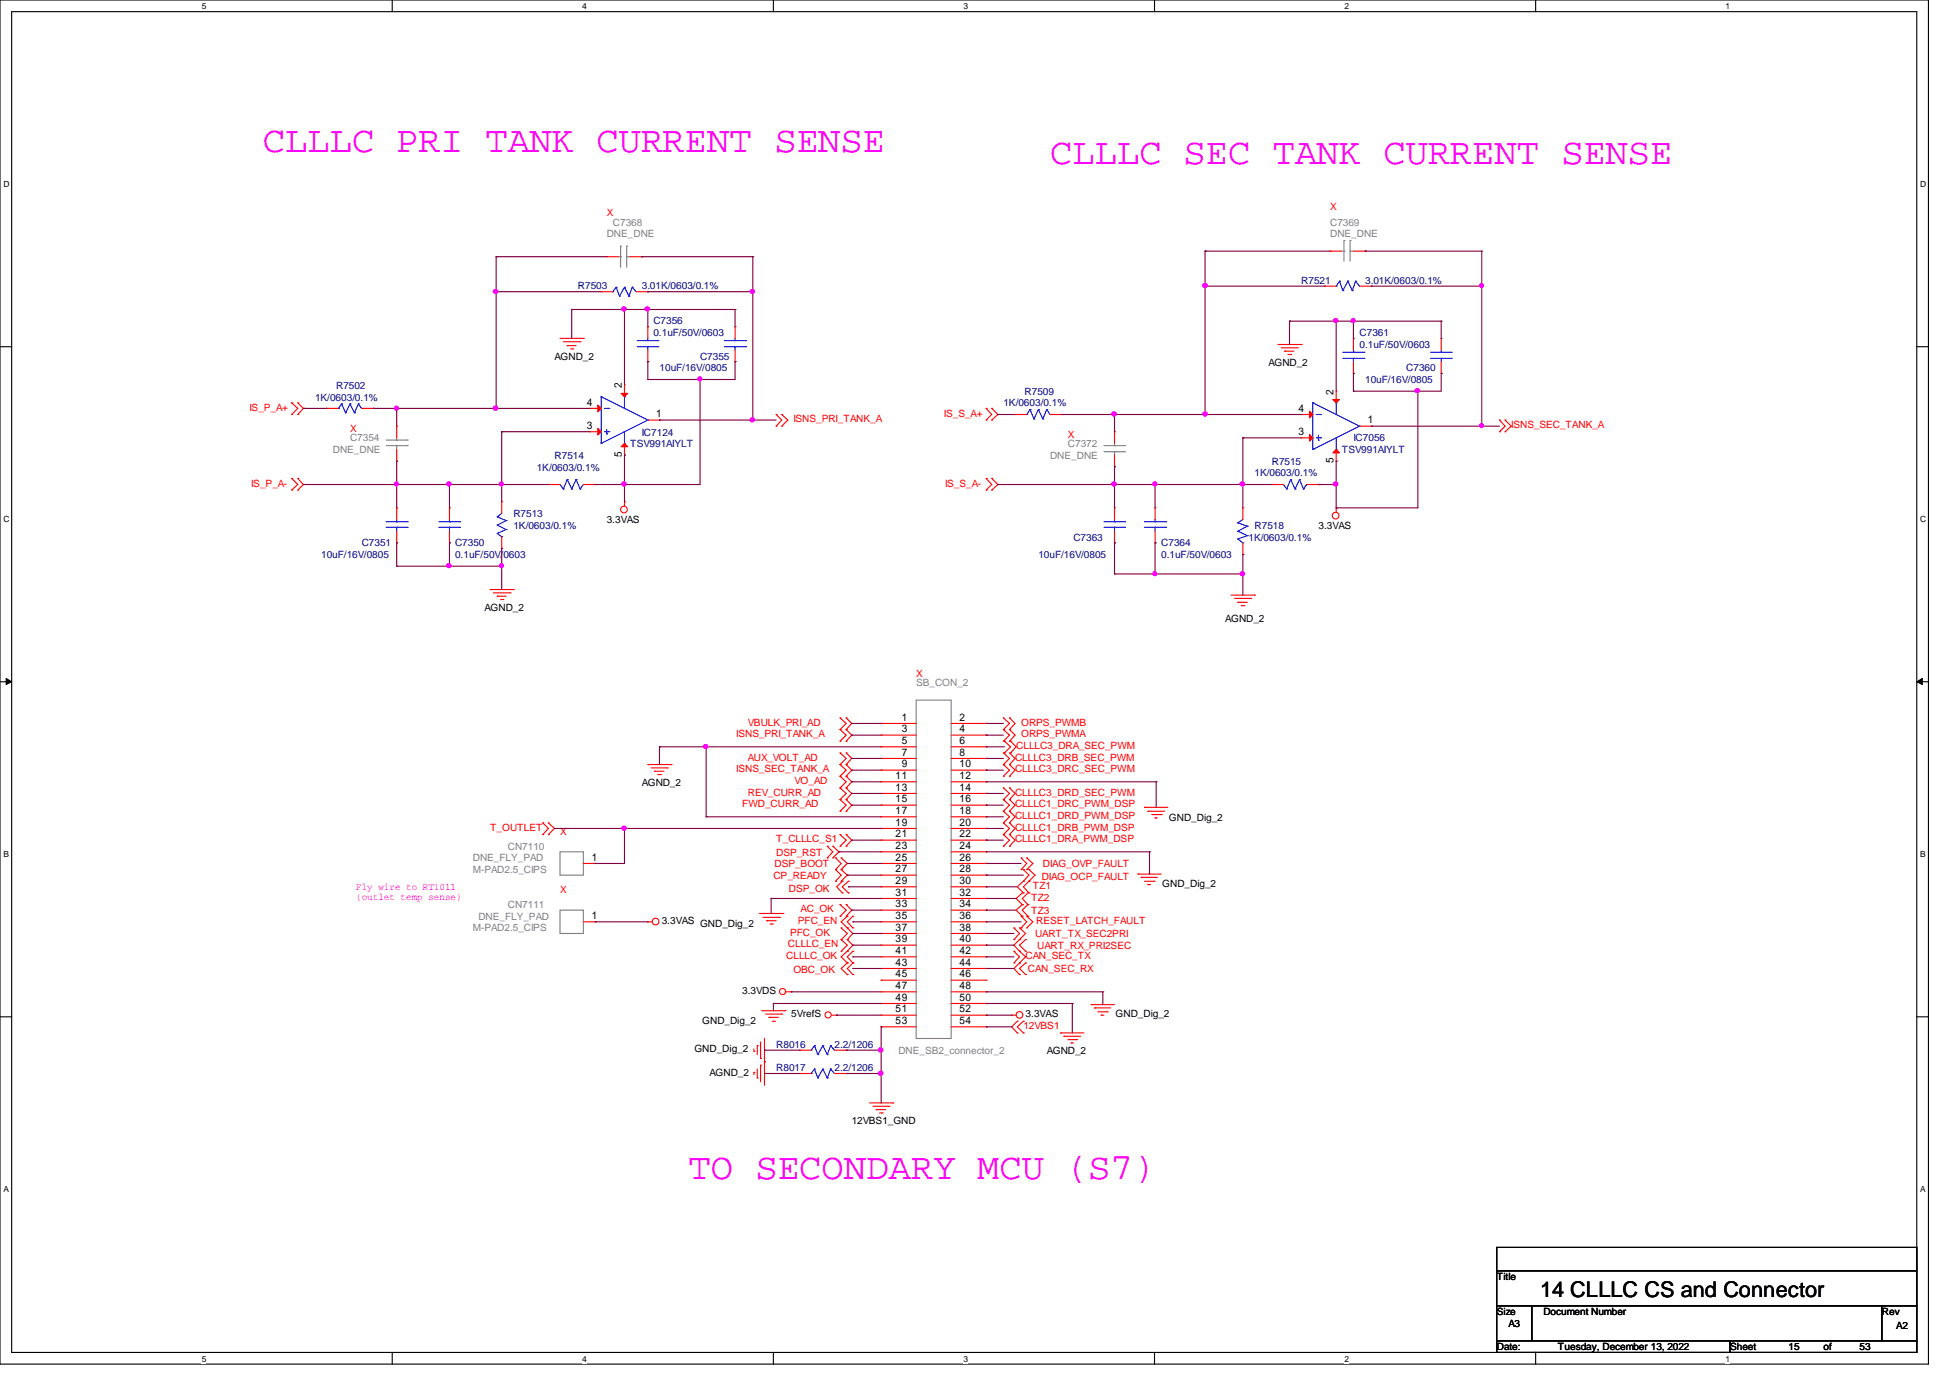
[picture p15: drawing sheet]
<svg xmlns="http://www.w3.org/2000/svg" width="297mm" height="210mm" viewBox="0 0 297 210" stroke-linecap="round" stroke-linejoin="round" font-family="sans-serif">
<defs><g id="words">
<g font-size="5.7" fill="#f0f">
<text x="40" y="23.2">CLLLC PRI TANK CURRENT SENSE</text>
<text x="160" y="25">CLLLC SEC TANK CURRENT SENSE</text>
<text x="104.9" y="179.7">TO SECONDARY MCU (S7)</text>
</g>
<text font-size="3.3" x="234.7" y="197.7">14 CLLLC CS and Connector</text>
<g font-size="1.6">
<text x="94.7" y="59.2" transform="rotate(-90 94.7 59.2)">2</text>
<text x="89.4" y="61.8">4</text>
<text x="89.4" y="65.4">3</text>
<text x="100" y="63.6">1</text>
<text x="197.9" y="62.7">4</text>
<text x="203.2" y="60.1" transform="rotate(-90 203.2 60.1)">2</text>
<text x="208.4" y="64.5">1</text>
<text x="94.7" y="69.7" transform="rotate(-90 94.7 69.7)">5</text>
<text x="197.9" y="66.3">3</text>
<text x="203.2" y="70.6" transform="rotate(-90 203.2 70.6)">5</text>
<text x="137.4" y="109.8">1</text>
<text x="137.4" y="111.6">3</text>
<text x="137.4" y="113.4">5</text>
<text x="146.2" y="109.8">2</text>
<text x="146.2" y="111.6">4</text>
<text x="146.2" y="113.4">6</text>
<text x="136.5" y="118.7">11</text>
<text x="137.4" y="115.1">7</text>
<text x="137.4" y="116.9">9</text>
<text x="146.2" y="115.1">8</text>
<text x="146.2" y="116.9">10</text>
<text x="146.2" y="118.7">12</text>
<text x="136.5" y="120.5">13</text>
<text x="136.5" y="122.3">15</text>
<text x="136.5" y="124">17</text>
<text x="136.5" y="125.8">19</text>
<text x="146.2" y="120.5">14</text>
<text x="146.2" y="122.3">16</text>
<text x="146.2" y="124">18</text>
<text x="146.2" y="125.8">20</text>
<text x="90.2" y="131.1">1</text>
<text x="136.5" y="127.6">21</text>
<text x="136.5" y="129.4">23</text>
<text x="136.5" y="131.1">25</text>
<text x="146.2" y="127.6">22</text>
<text x="146.2" y="129.4">24</text>
<text x="146.2" y="131.1">26</text>
<text x="136.5" y="132.9">27</text>
<text x="136.5" y="134.7">29</text>
<text x="136.5" y="136.5">31</text>
<text x="146.2" y="132.9">28</text>
<text x="146.2" y="134.7">30</text>
<text x="146.2" y="136.5">32</text>
<text x="90.2" y="140">1</text>
<text x="136.5" y="138.3">33</text>
<text x="136.5" y="140">35</text>
<text x="136.5" y="141.8">37</text>
<text x="136.5" y="143.6">39</text>
<text x="146.2" y="138.3">34</text>
<text x="146.2" y="140">36</text>
<text x="146.2" y="141.8">38</text>
<text x="146.2" y="143.6">40</text>
<text x="136.5" y="145.4">41</text>
<text x="136.5" y="147.2">43</text>
<text x="136.5" y="148.9">45</text>
<text x="146.2" y="145.4">42</text>
<text x="146.2" y="147.2">44</text>
<text x="146.2" y="148.9">46</text>
<text x="136.5" y="150.7">47</text>
<text x="136.5" y="152.5">49</text>
<text x="136.5" y="154.3">51</text>
<text x="146.2" y="150.7">48</text>
<text x="146.2" y="152.5">50</text>
<text x="146.2" y="154.3">52</text>
<text x="136.5" y="156">53</text>
<text x="146.2" y="156">54</text>
</g>
<g font-size="1.5" fill="#f00">
<text x="92.5" y="32.9">X</text>
<text x="202.7" y="32">X</text>
<text x="38" y="62.6">IS_P_A+</text>
<text x="53.3" y="65.8">X</text>
<text x="120.9" y="64.3">ISNS_PRI_TANK_A</text>
<text x="143.8" y="63.5">IS_S_A+</text>
<text x="230.3" y="65.3">ISNS_SEC_TANK_A</text>
<text x="162.7" y="66.7">X</text>
<text x="38.3" y="74.2">IS_P_A-</text>
<text x="144" y="74.2">IS_S_A-</text>
<text x="139.6" y="103.1">X</text>
<text x="112.2" y="112.4">ISNS_PRI_TANK_A</text>
<text x="114" y="110.6">VBULK_PRI_AD</text>
<text x="155.6" y="112.4">ORPS_PWMA</text>
<text x="155.6" y="110.6">ORPS_PWMB</text>
<text x="112.2" y="117.7">ISNS_SEC_TANK_A</text>
<text x="114" y="115.9">AUX_VOLT_AD</text>
<text x="121.1" y="119.5">VO_AD</text>
<text x="154.7" y="115.9">CLLLC3_DRB_SEC_PWM</text>
<text x="154.7" y="117.7">CLLLC3_DRC_SEC_PWM</text>
<text x="154.9" y="114.1">CLLLC3_DRA_SEC_PWM</text>
<text x="113.1" y="123">FWD_CURR_AD</text>
<text x="114" y="121.2">REV_CURR_AD</text>
<text x="154.7" y="121.2">CLLLC3_DRD_SEC_PWM</text>
<text x="154.7" y="123">CLLLC1_DRC_PWM_DSP</text>
<text x="154.7" y="124.8">CLLLC1_DRD_PWM_DSP</text>
<text x="74.7" y="126.6">T_OUTLET</text>
<text x="85.3" y="127.2">X</text>
<text x="118.3" y="128.4">T_CLLLC_S1</text>
<text x="118.3" y="130.4">DSP_RST</text>
<text x="154.7" y="128.4">CLLLC1_DRA_PWM_DSP</text>
<text x="154.7" y="126.6">CLLLC1_DRB_PWM_DSP</text>
<text x="85.3" y="136.1">X</text>
<text x="117.9" y="133.9">CP_READY</text>
<text x="118" y="132.2">DSP_BOOT</text>
<text x="120.2" y="135.9">DSP_OK</text>
<text x="157.1" y="137.2">TZ2</text>
<text x="157.4" y="135.5">TZ1</text>
<text x="158.8" y="134.1">DIAG_OCP_FAULT</text>
<text x="158.9" y="132.2">DIAG_OVP_FAULT</text>
<text x="120.4" y="142.6">PFC_OK</text>
<text x="121.6" y="140.8">PFC_EN</text>
<text x="122" y="139">AC_OK</text>
<text x="157.1" y="139.3">TZ3</text>
<text x="157.7" y="142.8">UART_TX_SEC2PRI</text>
<text x="157.9" y="140.8">RESET_LATCH_FAULT</text>
<text x="119.8" y="146.1">CLLLC_OK</text>
<text x="120.1" y="144.4">CLLLC_EN</text>
<text x="120.9" y="148.3">OBC_OK</text>
<text x="156.3" y="146.1">CAN_SEC_TX</text>
<text x="156.6" y="148.2">CAN_SEC_RX</text>
<text x="158.1" y="144.6">UART_RX_PRI2SEC</text>
<text x="156" y="156.8">12VBS1</text>
</g>
<g font-size="1.5" fill="#808080">
<text x="93.4" y="34.4">C7368</text>
<text x="202.7" y="34.4">C7369</text>
<text x="92.5" y="36.2">DNE_DNE</text>
<text x="202.7" y="36.2">DNE_DNE</text>
<text x="50.7" y="69">DNE_DNE</text>
<text x="53.3" y="67.2">C7354</text>
<text x="160" y="69.9">DNE_DNE</text>
<text x="162.7" y="68.2">C7372</text>
<text x="139.6" y="104.6">SB_CON_2</text>
<text x="72.1" y="131.2">DNE_FLY_PAD</text>
<text x="77.4" y="129.5">CN7110</text>
<text x="72.1" y="133">M-PAD2.5_CIPS</text>
<text x="72.1" y="141.9">M-PAD2.5_CIPS</text>
<text x="72.9" y="140.1">DNE_FLY_PAD</text>
<text x="77.4" y="138.3">CN7111</text>
<text x="136.9" y="160.6">DNE_SB2_connector_2</text>
</g>
<g font-size="1.5" fill="#000080">
<text x="88.1" y="44.1">R7503</text>
<text x="97.8" y="44.1">3.01K/0603/0.1%</text>
<text x="198.3" y="43.3">R7521</text>
<text x="208" y="43.3">3.01K/0603/0.1%</text>
<text x="99.6" y="49.4">C7356</text>
<text x="99.6" y="51.2">0.1uF/50V/0603</text>
<text x="207.2" y="51.2">C7361</text>
<text x="207.2" y="53">0.1uF/50V/0603</text>
<text x="51.2" y="59.3">R7502</text>
<text x="100.5" y="56.6">10uF/16V/0805</text>
<text x="106.7" y="54.8">C7355</text>
<text x="208" y="58.3">10uF/16V/0805</text>
<text x="214.3" y="56.6">C7360</text>
<text x="48" y="61">1K/0603/0.1%</text>
<text x="152.9" y="61.9">1K/0603/0.1%</text>
<text x="156.1" y="60.1">R7509</text>
<text x="81.8" y="71.7">1K/0603/0.1%</text>
<text x="84.5" y="69.9">R7514</text>
<text x="96" y="68.2">TSV991AIYLT</text>
<text x="97.8" y="66.4">IC7124</text>
<text x="193.8" y="70.8">R7515</text>
<text x="204.5" y="69">TSV991AIYLT</text>
<text x="206.2" y="67.2">IC7056</text>
<text x="191.2" y="72.6">1K/0603/0.1%</text>
<text x="55.1" y="83.2">C7351</text>
<text x="69.3" y="83.2">C7350</text>
<text x="78.2" y="78.8">R7513</text>
<text x="78.2" y="80.6">1K/0603/0.1%</text>
<text x="163.6" y="82.4">C7363</text>
<text x="177" y="83.2">C7364</text>
<text x="190.2" y="82.4">1K/0603/0.1%</text>
<text x="191.2" y="80.6">R7518</text>
<text x="48.9" y="85">10uF/16V/0805</text>
<text x="69.3" y="85">0.1uF/50V/0603</text>
<text x="158.2" y="85">10uF/16V/0805</text>
<text x="177" y="85">0.1uF/50V/0603</text>
<text x="118.3" y="159.7">R8016</text>
<text x="127.2" y="159.7">2.2/1206</text>
<text x="118.3" y="163.2">R8017</text>
<text x="127.2" y="163.2">2.2/1206</text>
</g>
<g font-size="1.5">
<text x="84.5" y="54.8">AGND_2</text>
<text x="193.3" y="55.7">AGND_2</text>
<text x="92.5" y="79.7">3.3VAS</text>
<text x="200.9" y="80.6">3.3VAS</text>
<text x="73.8" y="93">AGND_2</text>
<text x="186.7" y="94.8">AGND_2</text>
<text x="97.8" y="119.7">AGND_2</text>
<text x="178.1" y="125.1">GND_Dig_2</text>
<text x="177.1" y="135.1">GND_Dig_2</text>
<text x="100.8" y="140.8">3.3VAS</text>
<text x="106.7" y="141.2">GND_Dig_2</text>
<text x="107" y="156">GND_Dig_2</text>
<text x="113.1" y="151.5">3.3VDS</text>
<text x="120.6" y="155">5VrefS</text>
<text x="156.3" y="155">3.3VAS</text>
<text x="170" y="155">GND_Dig_2</text>
<text x="105.8" y="160.4">GND_Dig_2</text>
<text x="159.5" y="160.6">AGND_2</text>
<text x="108.1" y="163.9">AGND_2</text>
<text x="129.8" y="171.3">12VBS1_GND</text>
<text x="228.1" y="195.1">Title</text>
<text x="228.1" y="200.4">Size</text>
<text x="229.9" y="202.2">A3</text>
<text x="235.2" y="200.4">Document Number</text>
<text x="286.8" y="200.4">Rev</text>
<text x="289" y="202.5">A2</text>
<text x="228.1" y="205.7">Date:</text>
<text x="237.4" y="205.7">Tuesday, December 13, 2022</text>
<text x="263.6" y="205.7">Sheet</text>
<text x="272.5" y="205.7">15</text>
<text x="277.9" y="205.7">of</text>
<text x="283.4" y="205.7">53</text>
</g>
<g font-size="1.5" fill="#f0f">
<text x="54.3" y="135.6">Fly wire to RT1011</text>
<text x="54.3" y="137.1">(outlet temp sense)</text>
</g>
<g font-size="1.3">
<text x="30.7" y="1.4">5</text>
<text x="88.7" y="1.4">4</text>
<text x="146.8" y="1.4">3</text>
<text x="204.9" y="1.4">2</text>
<text x="263" y="1.4">1</text>
<text x=".5" y="28.4">D</text>
<text x="292.6" y="28.4">D</text>
<text x=".5" y="79.5">C</text>
<text x="292.6" y="79.5">C</text>
<text x=".5" y="130.6">B</text>
<text x="292.6" y="130.6">B</text>
<text x=".5" y="181.6">A</text>
<text x="292.6" y="181.6">A</text>
<text x="30.7" y="207.5">5</text>
<text x="88.7" y="207.5">4</text>
<text x="146.8" y="207.5">3</text>
<text x="204.9" y="207.5">2</text>
<text x="263" y="207.5">1</text>
</g>
</g></defs>
<path d="M0 0h293.9v207.9h-293.9zM1.8 1.8h290.3v204.3h-290.3z" fill="none" stroke="#000" stroke-width=".17"/>
<g fill="#fff">
<path d="M30.7 .3h.7v1.4h-.7z"/>
<path d="M30.7 206.3h.7v1.5h-.7z"/>
</g>
<path d="M59.8 0v1.8M59.8 206.1v1.8" fill="none" stroke="#000" stroke-width=".17"/>
<g fill="#fff">
<path d="M88.7 .3h.7v1.4h-.7z"/>
<path d="M88.7 206.3h.7v1.5h-.7z"/>
</g>
<path d="M117.9 0v1.8M117.9 206.1v1.8" fill="none" stroke="#000" stroke-width=".17"/>
<g fill="#fff">
<path d="M146.8 .3h.7v1.4h-.7z"/>
<path d="M146.8 206.3h.7v1.5h-.7z"/>
</g>
<path d="M175.9 0v1.8M175.9 206.1v1.8" fill="none" stroke="#000" stroke-width=".17"/>
<g fill="#fff">
<path d="M204.9 .3h.7v1.4h-.7z"/>
<path d="M204.9 206.3h.7v1.5h-.7z"/>
</g>
<path d="M234 0v1.8M234 206.1v1.8" fill="none" stroke="#000" stroke-width=".17"/>
<g fill="#fff">
<path d="M263 .3h.7v1.4h-.7z"/>
<path d="M263 206.3h.7v1.5h-.7z"/>
<path d="M.5 27.3h.9v1.4h-.9z"/>
<path d="M292.6 27.3h.9v1.4h-.9z"/>
<path d="M.5 78.3h.9v1.5h-.9z"/>
<path d="M292.6 78.3h.9v1.5h-.9z"/>
</g>
<path d="M0 52.8h1.8M292.1 52.8h1.8" fill="none" stroke="#000" stroke-width=".17"/>
<g fill="#fff">
<path d="M.5 129.4h.9v1.4h-.9z"/>
<path d="M292.6 129.4h.9v1.4h-.9z"/>
</g>
<path d="M0 103.9h1.8M292.1 103.9h1.8" fill="none" stroke="#000" stroke-width=".17"/>
<path d="M.9 103.4l.9 .5-.9 .4zM292.1 103.9l.8-.5v.9z" fill="#000"/>
<path d="M.9 103.4l.9 .5-.9 .4zM292.1 103.9l.8-.5v.9z" fill="none" stroke="#000" stroke-width=".15"/>
<g fill="#fff">
<path d="M.5 180.4h.8v1.5h-.8z"/>
<path d="M292.6 180.4h.8v1.5h-.8z"/>
</g>
<path d="M0 154.9h1.8M292.1 154.9h1.8M228.1 190.1h64v3.5h-64zM228.1 193.6h64v5.4h-64zM228.1 199h5.3v5.3h-5.3zM233.4 199h53.4v5.3h-53.4zM286.8 199h5.3v5.3h-5.3zM228.1 204.3h35.6v1.8h-35.6zM263.7 204.3h28.4v1.8h-28.4z" fill="none" stroke="#000" stroke-width=".17"/>
<g fill="none" stroke="#f00" stroke-width=".17">
<path d="M85.3 51.6h3.6M85.9 52.1h2.5M86.4 52.7h.1M86.4 52.7h1.4M87 53.2h.3M87.3 53.2h.1M88.4 52.1h.1M88.9 51.6h.1M98.7 49.8h.1M98.7 55.1h.1M98.7 49.8v1.8M98.7 53.3v1.8"/>
<path d="M194.7 52.5h3.6M195.2 53h2.5M195.7 53.5h.1M195.7 53.5h1.5M196.3 54h.4M196.7 54h.1M197.7 53h.1M198.3 52.5h.1M44.4 63.2h.1M44.4 61.4h.1M44.4 74.7h.1M44.4 72.9h.1"/>
<path d="M44.4 61.4l1 .8-1 1M44.4 72.9l1 .9-1 .9M45.4 61.4h.1M45.4 63.2h.1M45.4 72.9h.1M45.4 74.7h.1M45.4 61.4l.8 .8-.8 1M45.4 72.9l.8 .9-.8 .9M68.5 77.4h.1M68.5 77.4v1.8M76.5 76.5h.1M76.5 76.5v1.7"/>
<path d="M95.2 76.5h.1M95.2 76.5v.6M118.3 64.9h.1M118.3 63.2h.1M118.3 63.2l.8 .8-.8 .9M119.1 64.9h.1M119.1 63.2h.1M119.1 63.2l1 .8-1 .9M150.3 64h.1M150.3 62.2h.1M150.3 74.7h.1M150.3 72.9h.1"/>
<path d="M150.3 62.2l.8 1-.8 .8M150.3 72.9l.8 .9-.8 .9M151.1 62.2h.1M151.1 64h.1M151.1 72.9h.1M151.1 74.7h.1M151.1 62.2l1 1-1 .8M151.1 72.9l1 .9-1 .9M169.8 65.8h.1M169.8 71.1h.1M169.8 65.8v1.8M169.8 69.3v1.8"/>
<path d="M189.4 77.4h.1M189.4 77.4v1.8M193.8 73.8h.1M193.8 73.8h1.8M199.1 73.8h1.8M200.9 73.8h.1M203.6 77.4h.1M203.6 77.4v.7M228.5 65.8h.1M228.5 64h.1M228.5 64l.9 .9-.9 .9M229.4 65.8h.1"/>
<path d="M229.4 64h.1M229.4 64l.9 .9-.9 .9M68.5 82.7h.1M68.5 80.9v1.8M74.7 89.8h3.5M75.2 90.3h2.5M75.8 90.8h.1M75.8 90.8h1.3M76.3 91.4h.3M76.5 83.6h.1M76.5 81.8v1.8M76.6 91.4h.1"/>
<path d="M77.7 90.3h.1M78.2 89.8h.1M187.6 90.7h3.6M188.1 91.2h2.5M188.6 91.8h.1M188.6 91.8h1.5M189.1 92.3h.5M189.4 84.5h.1M189.4 82.7v1.8M189.6 92.3h.1M190.6 91.2h.1M191.2 90.7h.1"/>
<path d="M98.7 116.5h3.6M99.2 117h2.5M99.7 117.5h.1M99.7 117.5h1.5M100.2 118h.5M100.7 118h.1M101.7 117h.1M102.3 116.5h.1M128 109.4h.1M128 111.2h.1M128 112.9h.1M128 114.7h.1"/>
<path d="M128 116.5h.1M128 118.3h.1M128 109.4l.9 .8-.9 1M128 111.2l.9 .8-.9 .9M128 114.7l.9 .9-.9 .9M128 116.5l.9 .8-.9 1M128 118.3l.9 .8-.9 1M128.9 111.2h.1M128.9 109.4h.1M128.9 112.9h.1M128.9 116.5h.1M128.9 114.7h.1"/>
<path d="M128.9 118.3h.1M128.9 109.4l.9 .8-.9 1M128.9 111.2l.9 .8-.9 .9M128.9 114.7l.9 .9-.9 .9M128.9 116.5l.9 .8-.9 1M128.9 118.3l.9 .8-.9 1M152.9 112.9h.1M152.9 111.2h.1M152.9 109.4h.1M152.9 116.5h.1M152.9 114.7h.1M152.9 118.3h.1"/>
<path d="M152.9 111.2l.9 .8-.9 .9M152.9 109.4l.9 .8-.9 1M152.9 114.7l.9 .9-.9 .9M152.9 116.5l.9 .8-.9 1M153.1 114.7h.1M153.1 112.9h.1M153.1 112.9l.9 .9-.9 .9M153.8 112.9h.1M153.8 111.2h.1M153.8 109.4h.1M153.8 116.5h.1M153.8 114.7h.1"/>
<path d="M153.8 118.3h.1M153.8 111.2l.9 .8-.9 .9M153.8 109.4l.9 .8-.9 1M153.8 114.7l.9 .9-.9 .9M153.8 116.5l.9 .8-.9 1M154 114.7h.1M154 112.9h.1M154 112.9l.9 .9-.9 .9M82.7 127.2h.1M82.7 125.4h.1M82.7 125.4l.9 .8-.9 1M83.6 125.4h.1"/>
<path d="M83.6 127.2h.1M83.6 125.4l.9 .8-.9 1M88.9 131.6h1.8M90.7 131.6h.1M115.7 139.2h3.6M116.2 139.8h2.6M118.8 139.8h.1M119.3 139.2h.1M126.1 130.7h.1M126.1 128.9h.1M126.1 128.9l.8 .9-.8 .9M126.9 128.9h.1"/>
<path d="M126.9 130.7h.1M126.9 128.9l.9 .9-.9 .9M127.3 130.7h.1M127.3 132.5h.1M127.3 134.3h.1M127.3 130.7l.9 .9-.9 .9M127.3 132.5l.9 .9-.9 .9M128 120.1h.1M128 121.8h.1M128 123.6h.1M128 128.9h.1M128 127.2h.1"/>
<path d="M128 137.8h.1M128 139.6h.1M128 120.1l.9 .8-.9 .9M128 121.8l.9 .9-.9 .9M128 127.2l.9 .8-.9 .9M128 137.8l.9 .9-.9 .9M128.2 132.5h.1M128.2 130.7h.1M128.2 134.3h.1M128.2 130.7l.9 .9-.9 .9M128.2 132.5l.9 .9-.9 .9M128.4 136.1h.1"/>
<path d="M128.4 134.3h.1M128.4 134.3l-.9 .8 .9 1M128.9 120.1h.1M128.9 121.8h.1M128.9 123.6h.1M128.9 127.2h.1M128.9 128.9h.1M128.9 139.6h.1M128.9 137.8h.1M128.9 120.1l.9 .8-.9 .9M128.9 121.8l.9 .9-.9 .9M128.9 127.2l.9 .8-.9 .9"/>
<path d="M128.9 137.8l.9 .9-.9 .9M129.1 139.6h.1M129.1 139.6l-.9 .9 1.8 1.7-.9 1M129.3 136.1h.1M129.3 134.3h.1M129.3 134.3l-.9 .8 .9 1M130 139.6h.1M130 139.6l-.9 .9 .9 .9M152.9 121.8h.1M152.9 120.1h.1M152.9 128.9h.1M152.9 127.2h.1"/>
<path d="M152.9 125.4h.1M152.9 123.6h.1M152.9 120.1l.9 .8-.9 .9M152.9 127.2l.9 .8-.9 .9M152.9 125.4l.9 .8-.9 1M152.9 121.8l.9 .9-.9 .9M152.9 123.6l.9 .9-.9 .9M153.8 121.8h.1M153.8 120.1h.1M153.8 128.9h.1M153.8 127.2h.1M153.8 125.4h.1"/>
<path d="M153.8 123.6h.1M153.8 120.1l.9 .8-.9 .9M153.8 127.2l.9 .8-.9 .9M153.8 125.4l.9 .8-.9 1M153.8 121.8l.9 .9-.9 .9M153.8 123.6l.9 .9-.9 .9M155.6 132.5h.1M155.6 130.7h.1M155.6 139.6h.1M155.6 130.7l.9 .9-.9 .9M155.6 139.6l.9 .9-.9 .9M155.8 137.8h.1"/>
<path d="M155.8 136.1h.1M155.8 139.6h.1M155.8 136.1l-.9 .8 .9 .9M155.8 137.8l-.9 .9 .9 .9M156 134.3h.1M156 132.5h.1M156 136.1h.1M156 132.5l.8 .9-.8 .9M156 134.3l-1 .8 1 1M156.5 132.5h.1M156.5 130.7h.1M156.5 139.6h.1"/>
<path d="M156.5 130.7l.9 .9-.9 .9M156.5 139.6l.9 .9-.9 .9M156.6 136.1h.1M156.6 137.8h.1M156.6 139.6h.1M156.6 136.1l-.8 .8 .8 .9M156.6 137.8l-.8 .9 .8 .9M156.8 134.3h.1M156.8 132.5h.1M156.8 136.1h.1M156.8 132.5l.9 .9-1.7 1.7 .8 1M173.4 133.2h.1"/>
<path d="M173.4 133.2h3.6M173.9 133.7h.1M173.9 133.7h2.5M174.4 123h.1M174.4 123h3.6M174.4 134.3h1.5M174.9 123.6h.1M174.9 134.8h.1M174.9 123.6h2.6M174.9 134.8h.4M175.5 124.1h1.5M175.9 134.3h.1"/>
<path d="M176 124.6h.1M176 124.6h.4M177 124.1h.1M88.9 140.5h1.8M90.7 140.5h.1M98.7 140.5h.1M98.7 140.5h.7M114.9 159.9v.3M115.4 159.3h.1M115.4 159.3v1.4M115.9 158.8v2.5M116.1 154h3.5"/>
<path d="M116.5 158.2v7.2M116.7 154.5h2.4M116.8 140.3h.1M116.8 140.3h1.5M117.2 155h.1M117.2 155h1.4M117.3 140.8h.4M117.7 140.8h.1M117.7 155.6h.3M118 155.6h.1M119.1 154.5h.1M119.6 154h.1"/>
<path d="M119.8 151.1h.8M120.6 151.1h.1M126.7 154.7h.8M127.5 154.7h.1M128.2 141.4h.1M128.2 143.2h.1M128.2 144.9h.1M128.2 141.4l.9 .8-.9 1M128.2 143.2l.9 .8-.9 .9M129.1 141.4h.1M129.1 143.2h.1M129.1 144.9h.1"/>
<path d="M129.1 146.7h.1M129.1 148.5h.1M129.1 143.2l.9 .8-.9 .9M129.1 144.9l-.9 .9 .9 .9M129.1 146.7l-.9 .9 .9 .9M130 141.4h.1M130 146.7h.1M130 144.9h.1M130 148.5h.1M130 144.9l-.9 .9 .9 .9M130 146.7l-.9 .9 .9 .9M154.2 154.7h.1"/>
<path d="M154.2 154.7h.7M154.5 143.2h.1M154.5 141.4h.1M154.5 146.7h.1M154.5 144.9h.1M154.5 141.4l.9 .8-.9 1M154.5 144.9l.9 .9-.9 .9M155 157.4h.1M155 155.6h.1M155 155.6l-.8 .9 .8 .9M155.4 143.2h.1M155.4 141.4h.1"/>
<path d="M155.4 144.9h.1M155.4 146.7h.1M155.4 148.5h.1M155.4 141.4l.9 .8-1.8 1.8 .9 .9M155.4 144.9l.9 .9-1.8 1.8 .9 .9M155.6 141.4h.1M156 155.6h.1M156 157.4h.1M156 155.6l-1 .9 1 .9M156.3 143.2h.1M156.3 144.9h.1M156.3 148.5h.1"/>
<path d="M156.3 146.7h.1M156.3 143.2l-.9 .8 .9 .9M156.3 146.7l-.9 .9 .9 .9M156.5 141.4h.1M161.6 157.4h.1M161.6 157.4h3.6M162.1 157.9h.1M162.1 157.9h2.6M162.7 158.4h1.4M163.2 158.9h.1M163.2 158.9h.4M164.1 158.4h.1"/>
<path d="M166.3 153.1h.1M166.3 153.1h3.5M166.8 153.6h.1M166.8 153.6h2.4M167.3 154.2h1.4M167.8 154.7h.1M167.8 154.7h.4M168.7 154.2h.1M114.9 160.2h.1M114.9 163.4h.1M114.9 163.4v.3M115.4 164.3h.1"/>
<path d="M115.4 162.9v1.4M115.9 161.3h.1M115.9 162.3h.1M115.9 162.3v2.5M116.5 161.8h.1M132.5 168.1h3.6M133 168.6h2.5M133.5 169.1h.1M133.5 169.1h1.5M134 169.6h.5M134.5 169.6h.1M135.5 168.6h.1"/>
<path d="M136.1 168.1h.1"/>
<circle cx="95.1" cy="77.6" r=".51"/>
<circle cx="203.5" cy="78.6" r=".51"/>
<circle cx="99.9" cy="140.4" r=".51"/>
<circle cx="119.3" cy="151.1" r=".47"/>
<circle cx="126.2" cy="154.6" r=".47"/>
<circle cx="155.4" cy="154.6" r=".51"/>
</g>
<g fill="none" stroke="#00f" stroke-width=".17">
<path d="M97.1 52.8h3.1M97.1 51.9h3.1M98.7 51.9h.1M98.7 52.8h.1M98.7 51.6v.3M98.7 52.8v.5M100.2 52.8h.1M100.2 51.9h.1M66.9 79.5h3.1M68.5 79.5h.1M68.5 79.2v.3M70 79.5h.1"/>
<path d="M75.8 78.7h.1M75.8 78.7l1.3 .6M76.5 78.2l-.7 .5M77.1 79.3h.1M77.1 79.3l-1.3 .7M91.6 67.6h.1M91.6 60.5h.1M91.6 60.5l7.1 3.5M91.6 60.5v7.1M92.1 65.8h.7M92.1 62.2h.7M92.5 66.1h.1"/>
<path d="M92.5 65.4v.7M92.8 65.8h.1M92.8 62.2h.1M95.2 60.5h.1M95.2 67.6h.1M95.2 60.5v1.7M95.2 65.8v1.8M98.7 64h.1M98.7 64l-7.1 3.6M188.6 79.7h.1M188.6 79.7l1.5 .5M189.4 79.2l-.8 .5"/>
<path d="M195.6 73.8l.5 .7M196.1 74.5h.1M196.7 73.1h.1M196.7 73.1l-.6 1.4M196.7 73.1l.7 1.4M197.4 74.5h.1M198 73.1h.1M198 73.1l-.6 1.4M198 73.1l.6 1.4M198.6 74.5h.1M199.1 73.8h.1M199.1 73.8l-.5 .7"/>
<path d="M66.9 80.3h3.1M68.5 80.3h.1M68.5 80.3v.6M70 80.3h.1M75.8 80h.1M75.8 81.3h.1M75.8 80l1.3 .7M75.8 81.3l.7 .5M76.5 81.8h.1M77.1 80.7h.1M77.1 80.7l-1.3 .6M188.6 80.9h.1"/>
<path d="M188.6 82.1h.1M188.6 80.9l1.5 .7M188.6 82.1l.8 .6M189.4 82.7h.1M190.1 80.2h.1M190.1 81.6h.1M190.1 80.2l-1.5 .7M190.1 81.6l-1.5 .5"/>
</g>
<path d="M168.2 68.8h3.2M168.2 67.9h3.2M169.8 67.9h.1M169.8 68.8h.1M169.8 67.6v.3M169.8 68.8v.5M171.4 68.8h.1M171.4 67.9h.1M85.3 138.7h3.6v3.5h-3.6zM85.3 129.8h3.6v3.6h-3.6z" fill="none" stroke="#808080" stroke-width=".17"/>
<path d="M91.1 61.7l.5 .5-.5 .5z" fill="#f00"/>
<path d="M89.8 62.2h.1M89.8 62.2h1.8M91.1 61.7l.5 .5-.5 .5z" fill="none" stroke="#f00" stroke-width=".17"/>
<path d="M91.1 65.3l.5 .5-.5 .5z" fill="#f00"/>
<path d="M89.8 65.8h.1M89.8 65.8h1.8M91.1 65.3l.5 .5-.5 .5zM98.7 64h1.8M100.5 64h.1" fill="none" stroke="#f00" stroke-width=".17"/>
<path d="M94.7 68.1l.5-.5 .5 .5z" fill="#f00"/>
<path d="M94.7 68.1l.5-.5 .5 .5zM95.2 69.3h.1M95.2 67.6v1.7" fill="none" stroke="#f00" stroke-width=".17"/>
<path d="M94.7 59.9h1l-.5 .6z" fill="#f00"/>
<g fill="none" stroke="#f00" stroke-width=".17">
<path d="M92.5 39.1h.1M92.5 39.1h1.7M96 39.1h1.8M97.8 39.1h.1M202.7 38.3h.1M202.7 38.3h1.8M206.2 38.3h1.8M208 38.3h.1M91.6 44.4h.1M91.6 44.4h1.8M94.7 59.9h1l-.5 .6zM95.2 58.7h.1"/>
<path d="M95.2 58.7v1.8M96.9 44.4h1.8M98.7 44.4h.1M201.8 43.6h.1M201.8 43.6h1.8M206.2 51.6h.1M206.2 56.9h.1M206.2 51.6v1.7M206.2 55.1v1.8M207.2 43.6h1.8M209 43.6h.1M219.6 51.6h.1"/>
<path d="M219.6 56.9h.1M219.6 51.6v1.7M219.6 55.1v1.8M49.8 62.2h.1M49.8 62.2h1.8M55.1 62.2h1.8M56.9 62.2h.1M60.5 77.4h.1M60.5 77.4v1.8M83.6 73.8h.1M83.6 73.8h1.7M88.9 73.8h1.8"/>
<path d="M90.7 73.8h.1M154.7 63.2h.1M154.7 63.2h1.8M160 63.2h1.8M161.8 63.2h.1M169.8 77.4h.1M169.8 77.4v1.8M176 77.4h.1M176 77.4v1.8M60.5 82.7h.1M60.5 80.9v1.8M169.8 82.7h.1"/>
<path d="M169.8 80.9v1.8M176 82.7h.1M176 80.9v1.8M134.3 110.2h.1M134.3 112h.1M134.3 113.8h.1M134.3 115.6h.1M134.3 117.3h.1M134.3 119.1h.1M134.3 110.2h5.3M134.3 112h5.3M134.3 113.8h5.3"/>
<path d="M134.3 115.6h5.3M134.3 117.3h5.3M134.3 119.1h5.3M144.9 110.2h5.4M144.9 112h5.4M144.9 113.8h5.4M144.9 115.6h5.4M144.9 117.3h5.4M144.9 119.1h5.4M150.3 110.2h.1M150.3 112h.1M150.3 113.8h.1"/>
<path d="M150.3 115.6h.1M150.3 117.3h.1M150.3 119.1h.1M134.3 120.9h.1M134.3 122.7h.1M134.3 124.5h.1M134.3 126.2h.1M134.3 128h.1M134.3 129.8h.1M134.3 131.6h.1M134.3 133.4h.1M134.3 135.1h.1"/>
<path d="M134.3 136.9h.1M134.3 138.7h.1M134.3 120.9h5.3M134.3 122.7h5.3M134.3 124.5h5.3M134.3 126.2h5.3M134.3 128h5.3M134.3 129.8h5.3M134.3 131.6h5.3M134.3 133.4h5.3M134.3 135.1h5.3M134.3 136.9h5.3"/>
<path d="M134.3 138.7h5.3M144.9 120.9h5.4M144.9 122.7h5.4M144.9 124.5h5.4M144.9 126.2h5.4M144.9 128h5.4M144.9 129.8h5.4M144.9 131.6h5.4M144.9 133.4h5.4M144.9 135.1h5.4M144.9 136.9h5.4M144.9 138.7h5.4"/>
<path d="M150.3 120.9h.1M150.3 122.7h.1M150.3 124.5h.1M150.3 126.2h.1M150.3 128h.1M150.3 129.8h.1M150.3 131.6h.1M150.3 133.4h.1M150.3 135.1h.1M150.3 136.9h.1M150.3 138.7h.1M134.3 140.5h.1"/>
<path d="M134.3 142.2h.1M134.3 144h.1M134.3 145.8h.1M134.3 147.6h.1M134.3 149.4h.1M134.3 151.1h.1M134.3 152.9h.1M134.3 154.7h.1M134.3 156.5h.1M134.3 140.5h5.3M134.3 142.2h5.3M134.3 144h5.3"/>
<path d="M134.3 145.8h5.3M134.3 147.6h5.3M134.3 149.4h5.3M134.3 151.1h5.3M134.3 152.9h5.3M134.3 154.7h5.3M134.3 156.5h5.3M144.9 140.5h5.4M144.9 142.2h5.4M144.9 144h5.4M144.9 145.8h5.4M144.9 147.6h5.4"/>
<path d="M144.9 149.4h5.4M144.9 151.1h5.4M144.9 152.9h5.4M144.9 154.7h5.4M144.9 156.5h5.4M150.3 140.5h.1M150.3 142.2h.1M150.3 144h.1M150.3 145.8h.1M150.3 147.6h.1M150.3 149.4h.1M150.3 151.1h.1"/>
<path d="M150.3 152.9h.1M150.3 154.7h.1M150.3 156.5h.1M121.8 163.6h.1M121.8 160h.1M121.8 163.6h1.8M121.8 160h1.8M127.2 163.6h1.7M127.2 160h1.7M128.9 163.6h.1M128.9 160h.1"/>
</g>
<g fill="none" stroke="#00f" stroke-width=".17">
<path d="M93.4 44.4h.1M93.9 43.8h.1M93.9 43.8l.5 1.3M93.9 43.8l-.5 .6M94.4 45.1h.1M95.2 43.8h.1M95.2 43.8l.6 1.3M95.2 43.8l-.8 1.3M95.8 45.1h.1M96.4 43.8h.1M96.4 43.8l.5 .6M96.4 43.8l-.6 1.3"/>
<path d="M203.6 43.6h.1M204.1 42.8h.1M204.1 42.8l.5 1.5M204.1 42.8l-.5 .8M204.6 44.3h.1M204.6 54.6h3.3M204.6 53.7h3.3M205.4 42.8h.1M205.4 42.8l.7 1.5M205.4 42.8l-.8 1.5M206.1 44.3h.1M206.2 53.7h.1"/>
<path d="M206.2 54.6h.1M206.2 53.3v.4M206.2 54.6v.5M206.6 42.8h.1M206.6 42.8l.6 .8M206.6 42.8l-.5 1.5M207.9 54.6h.1M207.9 53.7h.1M218 54.6h3.1M218 53.7h3.1M219.6 53.7h.1M219.6 54.6h.1"/>
<path d="M219.6 53.3v.4M219.6 54.6v.5M221.1 54.6h.1M221.1 53.7h.1M51.6 62.2h.1M52.1 61.6h.1M52.1 61.6l.6 1.3M52.1 61.6l-.5 .6M52.7 62.9h.1M53.3 61.6h.1M53.3 61.6l.7 1.3M53.3 61.6l-.6 1.3"/>
<path d="M54 62.9h.1M54.6 61.6h.1M54.6 61.6l.5 .6M54.6 61.6l-.6 1.3M58.8 79.5h3.3M60.5 79.5h.1M60.5 79.2v.3M62.1 79.5h.1M85.3 73.8l.6 .7M85.9 74.5h.1M86.4 73.1h.1M86.4 73.1l-.5 1.4"/>
<path d="M86.4 73.1l.7 1.4M87.1 74.5h.1M87.8 73.1h.1M87.8 73.1l-.7 1.4M87.8 73.1l.6 1.4M88.4 74.5h.1M88.9 73.8h.1M88.9 73.8l-.5 .7M156.5 63.2h.1M157 62.4h.1M157 62.4l.6 1.4M157 62.4l-.5 .8"/>
<path d="M157.6 63.8h.1M158.2 62.4h.1M158.2 62.4l.7 1.4M158.2 62.4l-.6 1.4M158.9 63.8h.1M159.5 62.4h.1M159.5 62.4l.5 .8M159.5 62.4l-.6 1.4M168.2 79.5h3.2M169.8 79.5h.1M169.8 79.2v.3M171.4 79.5h.1"/>
<path d="M174.4 79.5h3.2M176 79.5h.1M176 79.2v.3M177.6 79.5h.1M200.1 68.5h.1M200.1 61.4h.1M200.1 61.4l7.1 3.5M200.1 61.4v7.1M200.6 66.7h.7M200.6 63.2h.7M200.9 67.1h.1M200.9 66.3v.8"/>
<path d="M201.3 66.7h.1M201.3 63.2h.1M203.6 61.4h.1M203.6 68.5h.1M203.6 61.4v1.8M203.6 66.7v1.8M207.2 64.9h.1M207.2 64.9l-7.1 3.6M58.8 80.3h3.3M60.5 80.3h.1M60.5 80.3v.6M62.1 80.3h.1"/>
<path d="M168.2 80.3h3.2M169.8 80.3h.1M169.8 80.3v.6M171.4 80.3h.1M174.4 80.3h3.2M176 80.3h.1M176 80.3v.6M177.6 80.3h.1M124.1 159.3h.1M124.1 159.3l.5 1.4M124.1 159.3l-.5 .7M125.4 159.3h.1"/>
<path d="M125.4 159.3l.7 1.4M125.4 159.3l-.8 1.4M126.6 159.3h.1M126.6 159.3l.6 .7M126.6 159.3l-.5 1.4M123.6 163.6h.1M123.6 160h.1M124.1 162.9h.1M124.1 162.9l.5 1.4M124.1 162.9l-.5 .7M124.6 164.3h.1M124.6 160.7h.1"/>
<path d="M125.4 162.9h.1M125.4 162.9l.7 1.4M125.4 162.9l-.8 1.4M126.1 164.3h.1M126.1 160.7h.1M126.6 162.9h.1M126.6 162.9l.6 .7M126.6 162.9l-.5 1.4"/>
</g>
<g fill="none" stroke="#808080" stroke-width=".17">
<path d="M94.2 39.1h.4M94.6 39.1h.1M94.6 37.5h.1M94.6 37.5v3.2M95.5 37.5h.1M95.5 39.1h.1M95.5 39.1h.5M95.5 37.5v3.2M204.5 38.3h.3M204.8 38.3h.1M204.8 36.7h.1M204.8 36.7v3.1"/>
<path d="M205.7 36.7h.1M205.7 38.3h.1M205.7 38.3h.5M205.7 36.7v3.1M139.6 106.7h5.3v51.5h-5.3z"/>
</g>
<path d="M199.6 62.7l.5 .5-.5 .5z" fill="#f00"/>
<path d="M198.3 63.2h.1M198.3 63.2h1.8M199.6 62.7l.5 .5-.5 .5z" fill="none" stroke="#f00" stroke-width=".17"/>
<path d="M199.6 66.2l.5 .5-.5 .5z" fill="#f00"/>
<path d="M198.3 66.7h.1M198.3 66.7h1.8M199.6 66.2l.5 .5-.5 .5zM207.2 64.9h1.8M209 64.9h.1" fill="none" stroke="#f00" stroke-width=".17"/>
<path d="M203.1 69l.5-.5 .5 .5z" fill="#f00"/>
<path d="M203.1 69l.5-.5 .5 .5zM203.6 70.3h.1M203.6 68.5v1.8" fill="none" stroke="#f00" stroke-width=".17"/>
<path d="M203.1 60.9h1l-.5 .5z" fill="#f00"/>
<path d="M112 49.8h.1M112 55.1h.1M112 49.8v1.8M112 53.3v1.8M203.6 59.6h.1M203.6 59.6v1.8M60.5 64.9h.1M60.5 70.3h.1M60.5 64.9v1.8M60.5 68.5v1.8M203.1 60.9h1l-.5 .5z" fill="none" stroke="#f00" stroke-width=".17"/>
<path d="M110.4 52.8h3.2M110.4 51.9h3.2M112 51.9h.1M112 52.8h.1M112 51.6v.3M112 52.8v.5M113.6 52.8h.1M113.6 51.9h.1" fill="none" stroke="#00f" stroke-width=".17"/>
<path d="M58.8 67.9h3.3M58.8 67.1h3.3M60.5 67.1h.1M60.5 67.9h.1M60.5 66.7v.4M60.5 67.9v.6M62.1 67.9h.1M62.1 67.1h.1" fill="none" stroke="#808080" stroke-width=".17"/>
<path d="M75.6 44.4h.1M75.6 44.4v17.8" fill="none" stroke="#800040" stroke-width=".17"/>
<circle cx="75.5" cy="62.2" r=".32" fill="#f0f"/>
<circle cx="75.5" cy="62.2" r=".32" fill="none" stroke="#f0f" stroke-width=".17"/>
<circle cx="75.5" cy="44.4" r=".32" fill="#f0f"/>
<circle cx="75.5" cy="44.4" r=".32" fill="none" stroke="#f0f" stroke-width=".17"/>
<path d="M75.6 44.4h.1M75.6 44.4h16M98.7 44.4h.1M98.7 44.4h16M114.7 44.4h.1M114.7 44.4v19.6" fill="none" stroke="#800040" stroke-width=".17"/>
<circle cx="114.7" cy="64" r=".32" fill="#f0f"/>
<circle cx="114.7" cy="64" r=".32" fill="none" stroke="#f0f" stroke-width=".17"/>
<circle cx="114.7" cy="44.4" r=".32" fill="#f0f"/>
<circle cx="114.7" cy="44.4" r=".32" fill="none" stroke="#f0f" stroke-width=".17"/>
<g fill="none" stroke="#800040" stroke-width=".17">
<path d="M46.2 62.2h.1M46.2 62.2h3.6M56.9 62.2h.1M56.9 62.2h18.7M60.5 73.8h.1M60.5 62.2h.1M60.5 73.8h8M60.5 73.8v3.6M76.5 73.8h.1M76.5 73.8v2.7M114.7 64h.1M114.7 64h3.6"/>
<path d="M60.5 86.3h.1M60.5 82.7h.1M60.5 86.3h8M60.5 82.7v3.6M76.5 83.6h.1M76.5 86.3h.1M76.5 83.6v6.2"/>
</g>
<circle cx="60.4" cy="62.2" r=".3" fill="#f0f"/>
<circle cx="60.4" cy="62.2" r=".3" fill="none" stroke="#f0f" stroke-width=".17"/>
<path d="M46.2 73.8h.1M60.5 62.2h.1M60.5 70.3h.1M60.5 62.2v2.7M60.5 70.3v3.5h-14.3" fill="none" stroke="#800040" stroke-width=".17"/>
<circle cx="60.4" cy="73.7" r=".3" fill="#f0f"/>
<circle cx="60.4" cy="73.7" r=".3" fill="none" stroke="#f0f" stroke-width=".17"/>
<path d="M68.5 73.8h.1M68.5 73.8v3.6M68.5 73.8h8" fill="none" stroke="#800040" stroke-width=".17"/>
<circle cx="76.4" cy="73.7" r=".3" fill="#f0f"/>
<circle cx="76.4" cy="73.7" r=".3" fill="none" stroke="#f0f" stroke-width=".17"/>
<circle cx="68.4" cy="73.7" r=".32" fill="#f0f"/>
<circle cx="68.4" cy="73.7" r=".32" fill="none" stroke="#f0f" stroke-width=".17"/>
<path d="M68.5 82.7h.1M68.5 86.3h.1M68.5 82.7v3.6M68.5 86.3h8" fill="none" stroke="#800040" stroke-width=".17"/>
<circle cx="76.4" cy="86.2" r=".3" fill="#f0f"/>
<circle cx="76.4" cy="86.2" r=".3" fill="none" stroke="#f0f" stroke-width=".17"/>
<circle cx="68.4" cy="86.2" r=".32" fill="#f0f"/>
<circle cx="68.4" cy="86.2" r=".32" fill="none" stroke="#f0f" stroke-width=".17"/>
<path d="M98.7 47.2h.1M98.7 47.2v2.6M98.7 47.2h13.3M112 47.2h.1M112 47.2v2.6" fill="none" stroke="#800040" stroke-width=".17"/>
<circle cx="98.7" cy="47.1" r=".32" fill="#f0f"/>
<circle cx="98.7" cy="47.1" r=".32" fill="none" stroke="#f0f" stroke-width=".17"/>
<g fill="none" stroke="#800040" stroke-width=".17">
<path d="M98.7 55.1h.1M98.7 57.8h.1M98.7 55.1v2.7M98.7 57.8h8M106.7 57.8h.1M106.7 57.8v16M112 55.1h.1M112 55.1v2.7M183.6 43.6h.1M183.6 43.6h18.2M183.6 43.6v19.6M75.6 62.2h.1"/>
<path d="M75.6 62.2h14.2M76.5 65.8h.1M76.5 65.8v8M76.5 65.8h13.3M100.5 64h.1M100.5 64h14.2"/>
</g>
<circle cx="183.7" cy="63.1" r=".32" fill="#f0f"/>
<circle cx="183.7" cy="63.1" r=".32" fill="none" stroke="#f0f" stroke-width=".17"/>
<circle cx="183.7" cy="43.5" r=".32" fill="#f0f"/>
<circle cx="183.7" cy="43.5" r=".32" fill="none" stroke="#f0f" stroke-width=".17"/>
<path d="M206.2 48.9h.1M206.2 48.9h13.4" fill="none" stroke="#800040" stroke-width=".17"/>
<circle cx="206.2" cy="48.9" r=".3" fill="#f0f"/>
<circle cx="206.2" cy="48.9" r=".3" fill="none" stroke="#f0f" stroke-width=".17"/>
<path d="M206.2 48.9h.1M206.2 56.9h.1M206.2 59.6h.1M206.2 48.9v2.7M206.2 56.9v2.7M206.2 59.6h9.9M219.6 56.9h.1M219.6 56.9v2.7M152.1 63.2h.1M152.1 63.2h2.6M161.8 63.2h.1M161.8 63.2h8" fill="none" stroke="#800040" stroke-width=".17"/>
<circle cx="169.8" cy="63.1" r=".32" fill="#f0f"/>
<circle cx="169.8" cy="63.1" r=".32" fill="none" stroke="#f0f" stroke-width=".17"/>
<path d="M152.1 73.8h.1M169.8 71.1h.1M169.8 71.1v2.7h-17.7M183.6 63.2h.1M183.6 63.2h14.7M189.4 66.7h.1M189.4 66.7h8.9M209 64.9h.1M209 64.9h16.8" fill="none" stroke="#800040" stroke-width=".17"/>
<circle cx="169.8" cy="73.7" r=".32" fill="#f0f"/>
<circle cx="169.8" cy="73.7" r=".32" fill="none" stroke="#f0f" stroke-width=".17"/>
<path d="M169.8 73.8h.1M169.8 73.8v3.6M189.4 73.8h.1M189.4 73.8v3.6M169.8 82.7h.1M169.8 87.5h.1M169.8 82.7v4.8M176 82.7h.1M176 87.5h.1M176 82.7v4.8M189.4 84.5h.1M189.4 84.5v3h-19.6" fill="none" stroke="#800040" stroke-width=".17"/>
<circle cx="189.3" cy="87.4" r=".32" fill="#f0f"/>
<circle cx="189.3" cy="87.4" r=".32" fill="none" stroke="#f0f" stroke-width=".17"/>
<circle cx="176" cy="87.4" r=".3" fill="#f0f"/>
<circle cx="176" cy="87.4" r=".3" fill="none" stroke="#f0f" stroke-width=".17"/>
<g fill="none" stroke="#800040" stroke-width=".17">
<path d="M75.6 39.1h.1M75.6 39.1h16.9M75.6 39.1v5.3M97.8 39.1h.1M97.8 39.1h16.9M114.7 39.1h.1M114.7 39.1v5.3M183.6 38.3h.1M183.6 38.3h19.1M183.6 38.3v5.3M189.4 87.5h.1M189.4 87.5v3.2"/>
<path d="M129.8 110.2h.1M129.8 112h.1M129.8 115.6h.1M129.8 117.3h.1M129.8 119.1h.1M129.8 110.2h4.5M129.8 112h4.5M129.8 115.6h4.5M129.8 117.3h4.5M129.8 119.1h4.5M150.3 113.8h.1M150.3 115.6h.1"/>
<path d="M150.3 117.3h.1M150.3 119.1h.1M150.3 113.8h2.8M150.3 115.6h2.6M150.3 117.3h2.6M150.3 119.1h25.9M176.2 119.1h.1M176.2 119.1v3.9M84.5 126.2h.1M84.5 126.2h10.7M107.6 124.5h.1M107.6 124.5h26.7"/>
<path d="M127.8 129.8h.1M127.8 129.8h6.5M129.1 131.6h.1M129.1 133.4h.1M129.1 131.6h5.2M129.1 133.4h5.2M129.3 135.1h.1M129.3 135.1h5M129.8 120.9h.1M129.8 122.7h.1M129.8 128h.1M129.8 120.9h4.5"/>
<path d="M129.8 122.7h4.5M129.8 128h4.5M150.3 120.9h.1M150.3 131.6h.1M150.3 133.4h.1M150.3 135.1h.1M150.3 136.9h.1M150.3 138.7h.1M150.3 120.9h2.6M150.3 131.6h5.3M150.3 133.4h5.7M150.3 135.1h4.7"/>
<path d="M150.3 136.9h4.6M150.3 138.7h4.6M117.9 152.9h.1M117.9 152.9h16.4M117.9 152.9v1.1M120.6 151.1h.1M120.6 151.1h13.7M127.5 154.7h.1M127.5 154.7h6.8M134.3 156.5h.1M134.3 156.5v3.5M150.3 152.9h.1"/>
<path d="M150.3 154.7h.1M150.3 156.5h.1M150.3 152.9h13.1M150.3 154.7h3.9M150.3 156.5h3.9M163.4 152.9h.1M163.4 152.9v4.5"/>
</g>
<circle cx="134.2" cy="160" r=".32" fill="#f0f"/>
<circle cx="134.2" cy="160" r=".32" fill="none" stroke="#f0f" stroke-width=".17"/>
<g fill="none" stroke="#800040" stroke-width=".17">
<path d="M100.5 113.8h.1M100.5 113.8h7.1M100.5 113.8v2.7M117.5 136.9h.1M117.5 136.9h16.8M117.5 136.9v2.3M129.8 138.7h.1M129.8 138.7h4.5M150.3 129.8h.1M150.3 129.8h24.9M175.2 129.8h.1M175.2 129.8v3.4"/>
<path d="M130 140.5h.1M130 142.2h.1M130 144h.1M130 145.8h.1M130 147.6h.1M130 140.5h4.3M130 142.2h4.3M130 144h4.3M130 145.8h4.3M130 147.6h4.3M150.3 140.5h.1M150.3 151.1h.1"/>
<path d="M150.3 142.2h.1M150.3 144h.1M150.3 145.8h.1M150.3 147.6h.1M150.3 140.5h5.3M150.3 142.2h4.2M150.3 144h4.2M150.3 145.8h4.2M150.3 147.6h4.2M150.3 151.1h17.8M168.1 151.1h.1M168.1 151.1v2"/>
<path d="M116.5 160h.1M116.5 160h5.3M128.9 160h.1M128.9 163.6h.1M128.9 160h5.4M134.3 160h.1M134.3 160v3.6h-5.4"/>
</g>
<circle cx="134.2" cy="163.5" r=".32" fill="#f0f"/>
<circle cx="134.2" cy="163.5" r=".32" fill="none" stroke="#f0f" stroke-width=".17"/>
<g fill="none" stroke="#800040" stroke-width=".17">
<path d="M196.5 48.9h.1M196.5 48.9h7.1M203.6 48.9h.1M203.6 48.9v10.7M203.6 70.3h.1M203.6 70.3v3.5M150.3 110.2h.1M150.3 112h.1M150.3 110.2h2.6M150.3 112h2.6M150.3 122.7h.1M150.3 124.5h.1"/>
<path d="M150.3 126.2h.1M150.3 128h.1M150.3 122.7h2.6M150.3 124.5h2.6M150.3 126.2h2.6M150.3 128h2.6M116.5 163.6h.1M116.5 163.6h5.3M134.3 163.6h.1M134.3 163.6v4.5"/>
</g>
<circle cx="203.6" cy="48.9" r=".32" fill="#f0f"/>
<circle cx="203.6" cy="48.9" r=".32" fill="none" stroke="#f0f" stroke-width=".17"/>
<path d="M216.1 59.6h.1M216.1 59.6v17.8h-12.5M203.6 77.4h.1" fill="none" stroke="#800040" stroke-width=".17"/>
<circle cx="216" cy="59.5" r=".32" fill="#f0f"/>
<circle cx="216" cy="59.5" r=".32" fill="none" stroke="#f0f" stroke-width=".17"/>
<path d="M189.4 66.7h.1M189.4 66.7v7.1M200.9 73.8h.1M200.9 73.8h2.7" fill="none" stroke="#800040" stroke-width=".17"/>
<circle cx="203.6" cy="73.7" r=".32" fill="#f0f"/>
<circle cx="203.6" cy="73.7" r=".32" fill="none" stroke="#f0f" stroke-width=".17"/>
<path d="M76.5 73.8h.1M76.5 73.8h7.1M90.7 73.8h.1M95.2 69.3h.1M95.2 69.3v4.5h-4.5M189.4 73.8h.1M189.4 73.8h4.4M203.6 73.8h.1M203.6 73.8v3.6" fill="none" stroke="#800040" stroke-width=".17"/>
<circle cx="95.1" cy="73.7" r=".32" fill="#f0f"/>
<circle cx="95.1" cy="73.7" r=".32" fill="none" stroke="#f0f" stroke-width=".17"/>
<path d="M87.1 47.2h.1M87.1 47.2h8.1M87.1 47.2v4.4M95.2 47.2h.1M95.2 47.2v11.5M95.2 73.8h.1M95.2 73.8v2.7" fill="none" stroke="#800040" stroke-width=".17"/>
<circle cx="95.1" cy="47.1" r=".32" fill="#f0f"/>
<circle cx="95.1" cy="47.1" r=".32" fill="none" stroke="#f0f" stroke-width=".17"/>
<path d="M95.2 47.2h.1M95.2 47.2h3.5M107.6 113.8h.1M107.6 113.8v10.7M107.6 113.8h26.7" fill="none" stroke="#800040" stroke-width=".17"/>
<circle cx="107.5" cy="113.7" r=".32" fill="#f0f"/>
<circle cx="107.5" cy="113.7" r=".32" fill="none" stroke="#f0f" stroke-width=".17"/>
<path d="M90.7 131.6h.1M95.2 126.2h.1M95.2 126.2v5.4h-4.5M95.2 126.2h39.1" fill="none" stroke="#800040" stroke-width=".17"/>
<circle cx="95.1" cy="126.2" r=".32" fill="#f0f"/>
<circle cx="95.1" cy="126.2" r=".32" fill="none" stroke="#f0f" stroke-width=".17"/>
<path d="M106.7 57.8h.1M106.7 57.8h5.3M95.2 73.8h.1M95.2 73.8h11.5M90.7 140.5h.1M90.7 140.5h8" fill="none" stroke="#800040" stroke-width=".17"/>
<circle cx="106.6" cy="57.7" r=".3" fill="#f0f"/>
<circle cx="106.6" cy="57.7" r=".3" fill="none" stroke="#f0f" stroke-width=".17"/>
<g fill="none" stroke="#800040" stroke-width=".17">
<path d="M208 38.3h.1M208 38.3h17.8M225.8 38.3h.1M225.8 38.3v5.3h-16.8M196.5 48.9h.1M196.5 48.9v3.6M203.6 48.9h.1M203.6 48.9h2.6M209 43.6h.1M216.1 59.6h.1M216.1 59.6h3.5M219.6 48.9h.1"/>
<path d="M219.6 48.9v2.7M169.8 63.2h.1M169.8 63.2v2.6M169.8 63.2h13.8M225.8 64.9h.1M225.8 64.9h2.7"/>
</g>
<circle cx="225.8" cy="43.5" r=".3" fill="#f0f"/>
<circle cx="225.8" cy="43.5" r=".3" fill="none" stroke="#f0f" stroke-width=".17"/>
<path d="M225.8 43.6h.1M225.8 43.6v21.3" fill="none" stroke="#800040" stroke-width=".17"/>
<circle cx="225.8" cy="64.9" r=".3" fill="#f0f"/>
<circle cx="225.8" cy="64.9" r=".3" fill="none" stroke="#f0f" stroke-width=".17"/>
<path d="M169.8 73.8h.1M169.8 73.8h19.6M176 73.8h.1M176 73.8v3.6" fill="none" stroke="#800040" stroke-width=".17"/>
<circle cx="189.3" cy="73.7" r=".32" fill="#f0f"/>
<circle cx="189.3" cy="73.7" r=".32" fill="none" stroke="#f0f" stroke-width=".17"/>
<circle cx="176" cy="73.7" r=".3" fill="#f0f"/>
<circle cx="176" cy="73.7" r=".3" fill="none" stroke="#f0f" stroke-width=".17"/>
<circle cx="75.5" cy="62.2" r=".32" fill="#f0f"/>
<circle cx="75.5" cy="62.2" r=".32" fill="none" stroke="#f0f" stroke-width=".17"/>
<circle cx="75.5" cy="44.4" r=".32" fill="#f0f"/>
<circle cx="75.5" cy="44.4" r=".32" fill="none" stroke="#f0f" stroke-width=".17"/>
<circle cx="114.7" cy="64" r=".32" fill="#f0f"/>
<circle cx="114.7" cy="64" r=".32" fill="none" stroke="#f0f" stroke-width=".17"/>
<circle cx="114.7" cy="44.4" r=".32" fill="#f0f"/>
<circle cx="114.7" cy="44.4" r=".32" fill="none" stroke="#f0f" stroke-width=".17"/>
<circle cx="60.4" cy="62.2" r=".3" fill="#f0f"/>
<circle cx="60.4" cy="62.2" r=".3" fill="none" stroke="#f0f" stroke-width=".17"/>
<circle cx="60.4" cy="73.7" r=".3" fill="#f0f"/>
<circle cx="60.4" cy="73.7" r=".3" fill="none" stroke="#f0f" stroke-width=".17"/>
<circle cx="76.4" cy="73.7" r=".3" fill="#f0f"/>
<circle cx="76.4" cy="73.7" r=".3" fill="none" stroke="#f0f" stroke-width=".17"/>
<circle cx="68.4" cy="73.7" r=".32" fill="#f0f"/>
<circle cx="68.4" cy="73.7" r=".32" fill="none" stroke="#f0f" stroke-width=".17"/>
<circle cx="76.4" cy="86.2" r=".3" fill="#f0f"/>
<circle cx="76.4" cy="86.2" r=".3" fill="none" stroke="#f0f" stroke-width=".17"/>
<circle cx="68.4" cy="86.2" r=".32" fill="#f0f"/>
<circle cx="68.4" cy="86.2" r=".32" fill="none" stroke="#f0f" stroke-width=".17"/>
<circle cx="98.7" cy="47.1" r=".32" fill="#f0f"/>
<circle cx="98.7" cy="47.1" r=".32" fill="none" stroke="#f0f" stroke-width=".17"/>
<circle cx="183.7" cy="63.1" r=".32" fill="#f0f"/>
<circle cx="183.7" cy="63.1" r=".32" fill="none" stroke="#f0f" stroke-width=".17"/>
<circle cx="183.7" cy="43.5" r=".32" fill="#f0f"/>
<circle cx="183.7" cy="43.5" r=".32" fill="none" stroke="#f0f" stroke-width=".17"/>
<circle cx="206.2" cy="48.9" r=".3" fill="#f0f"/>
<circle cx="206.2" cy="48.9" r=".3" fill="none" stroke="#f0f" stroke-width=".17"/>
<circle cx="169.8" cy="63.1" r=".32" fill="#f0f"/>
<circle cx="169.8" cy="63.1" r=".32" fill="none" stroke="#f0f" stroke-width=".17"/>
<circle cx="169.8" cy="73.7" r=".32" fill="#f0f"/>
<circle cx="169.8" cy="73.7" r=".32" fill="none" stroke="#f0f" stroke-width=".17"/>
<circle cx="189.3" cy="87.4" r=".32" fill="#f0f"/>
<circle cx="189.3" cy="87.4" r=".32" fill="none" stroke="#f0f" stroke-width=".17"/>
<circle cx="176" cy="87.4" r=".3" fill="#f0f"/>
<circle cx="176" cy="87.4" r=".3" fill="none" stroke="#f0f" stroke-width=".17"/>
<circle cx="134.2" cy="160" r=".32" fill="#f0f"/>
<circle cx="134.2" cy="160" r=".32" fill="none" stroke="#f0f" stroke-width=".17"/>
<circle cx="134.2" cy="163.5" r=".32" fill="#f0f"/>
<circle cx="134.2" cy="163.5" r=".32" fill="none" stroke="#f0f" stroke-width=".17"/>
<circle cx="203.6" cy="48.9" r=".32" fill="#f0f"/>
<circle cx="203.6" cy="48.9" r=".32" fill="none" stroke="#f0f" stroke-width=".17"/>
<circle cx="216" cy="59.5" r=".32" fill="#f0f"/>
<circle cx="216" cy="59.5" r=".32" fill="none" stroke="#f0f" stroke-width=".17"/>
<circle cx="203.6" cy="73.7" r=".32" fill="#f0f"/>
<circle cx="203.6" cy="73.7" r=".32" fill="none" stroke="#f0f" stroke-width=".17"/>
<circle cx="95.1" cy="73.7" r=".32" fill="#f0f"/>
<circle cx="95.1" cy="73.7" r=".32" fill="none" stroke="#f0f" stroke-width=".17"/>
<circle cx="95.1" cy="47.1" r=".32" fill="#f0f"/>
<circle cx="95.1" cy="47.1" r=".32" fill="none" stroke="#f0f" stroke-width=".17"/>
<circle cx="107.5" cy="113.7" r=".32" fill="#f0f"/>
<circle cx="107.5" cy="113.7" r=".32" fill="none" stroke="#f0f" stroke-width=".17"/>
<circle cx="95.1" cy="126.2" r=".32" fill="#f0f"/>
<circle cx="95.1" cy="126.2" r=".32" fill="none" stroke="#f0f" stroke-width=".17"/>
<circle cx="106.6" cy="57.7" r=".3" fill="#f0f"/>
<circle cx="106.6" cy="57.7" r=".3" fill="none" stroke="#f0f" stroke-width=".17"/>
<circle cx="225.8" cy="43.5" r=".3" fill="#f0f"/>
<circle cx="225.8" cy="43.5" r=".3" fill="none" stroke="#f0f" stroke-width=".17"/>
<circle cx="225.8" cy="64.9" r=".3" fill="#f0f"/>
<circle cx="225.8" cy="64.9" r=".3" fill="none" stroke="#f0f" stroke-width=".17"/>
<circle cx="189.3" cy="73.7" r=".32" fill="#f0f"/>
<circle cx="189.3" cy="73.7" r=".32" fill="none" stroke="#f0f" stroke-width=".17"/>
<circle cx="176" cy="73.7" r=".3" fill="#f0f"/>
<circle cx="176" cy="73.7" r=".3" fill="none" stroke="#f0f" stroke-width=".17"/>
<use href="#words"/>
</svg>
